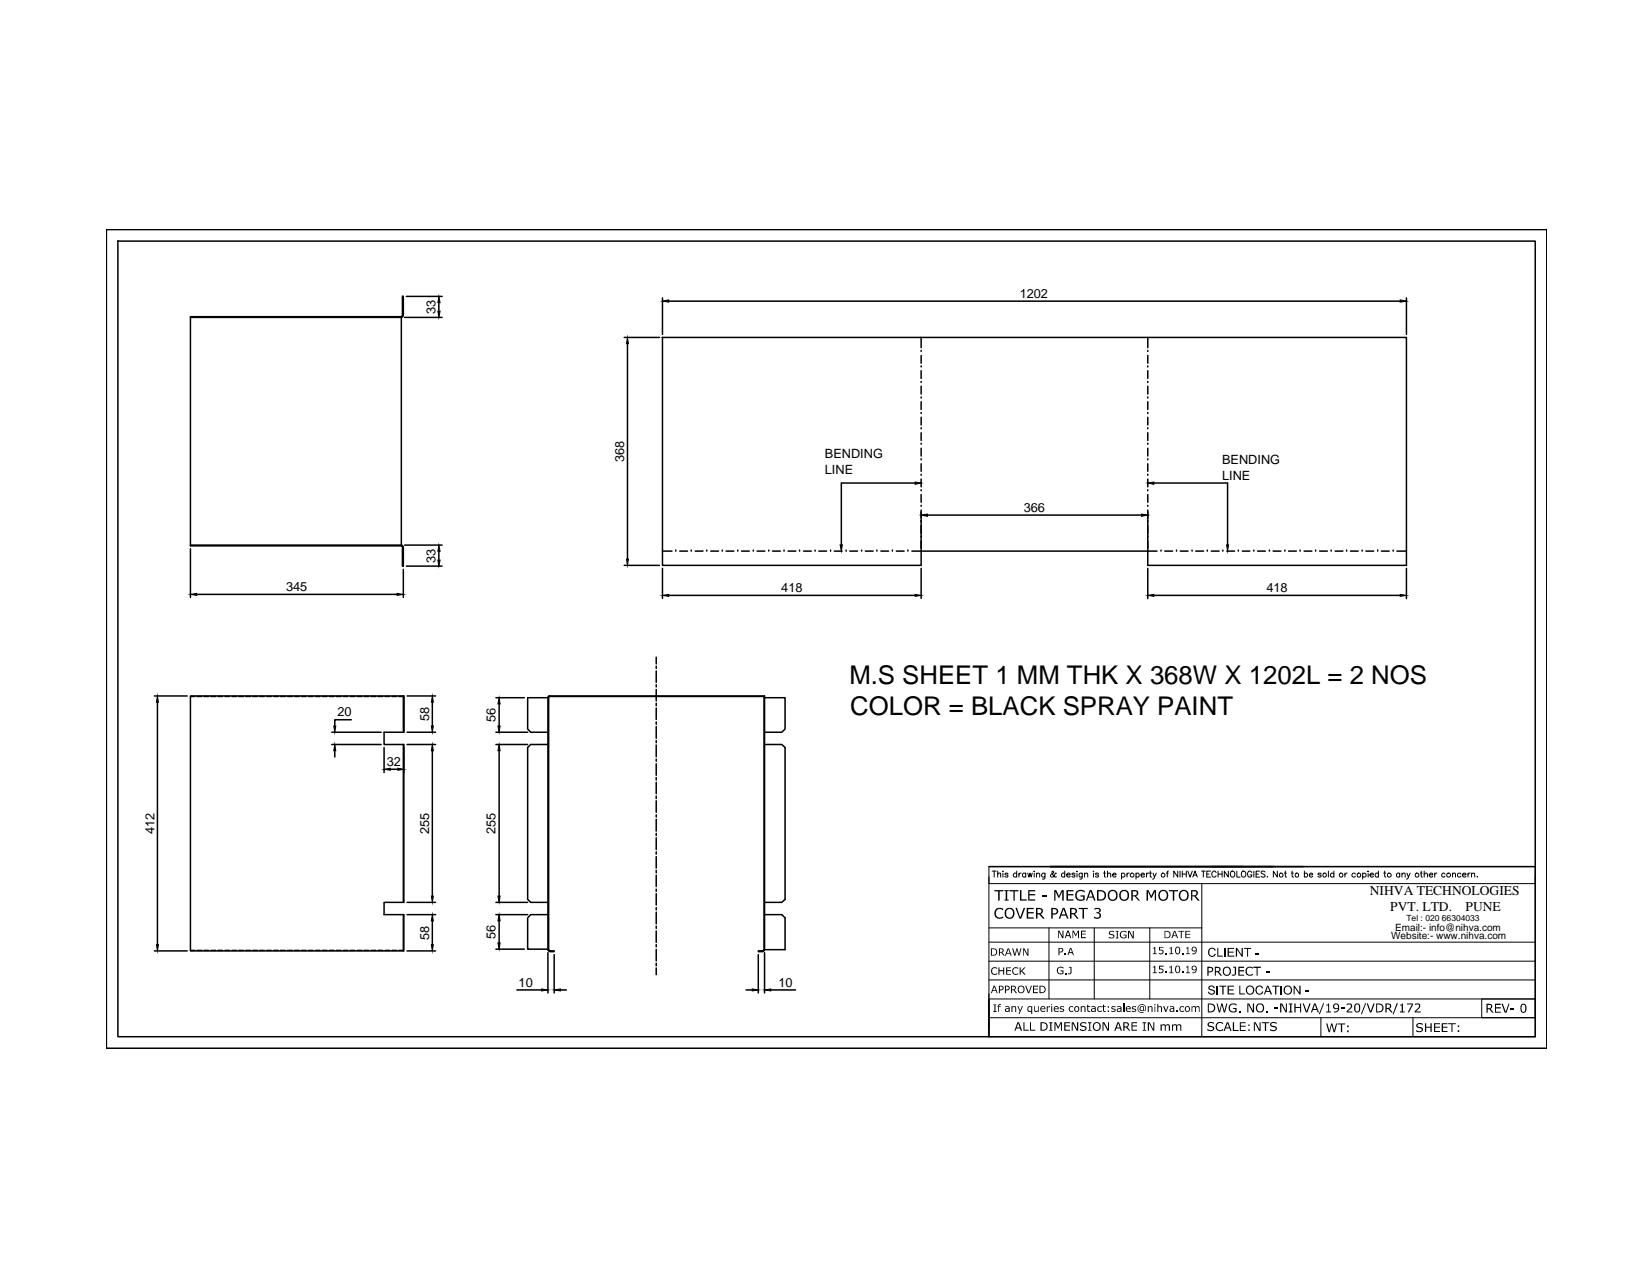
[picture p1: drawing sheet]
<svg xmlns="http://www.w3.org/2000/svg" width="279mm" height="216mm" viewBox="0 0 279 216" stroke-linecap="round" stroke-linejoin="round" font-family="sans-serif">
<defs><g id="words">
<g font-size="4.4">
<text x="143.7" y="115.8">M.S SHEET 1 MM THK X 368W X 1202L = 2 NOS</text>
<text x="143.9" y="121.1">COLOR = BLACK SPRAY PAINT</text>
</g>
<g font-size="2.3">
<text x="231.8" y="151.5">NIHVA TECHNOLOGIES</text>
<text x="235.3" y="154.1">PVT. LTD.</text>
<text x="248" y="154.1">PUNE</text>
</g>
<g font-size="2.2">
<text x="73.7" y="53.2" transform="rotate(-90 73.7 53.2)">33</text>
<text x="172.6" y="50.4">1202</text>
<text x="139.6" y="77.5">BENDING</text>
<text x="105.6" y="78.2" transform="rotate(-90 105.6 78.2)">368</text>
<text x="139.6" y="80.1">LINE</text>
<text x="206.8" y="78.5">BENDING</text>
<text x="206.8" y="81.1">LINE</text>
<text x="173.2" y="86.6">366</text>
<text x="73.7" y="95.2" transform="rotate(-90 73.7 95.2)">33</text>
<text x="48.4" y="100">345</text>
<text x="132.2" y="100.2">418</text>
<text x="214.3" y="100.2">418</text>
<text x="57.1" y="121.2">20</text>
<text x="72.6" y="122" transform="rotate(-90 72.6 122)">58</text>
<text x="83.9" y="122.2" transform="rotate(-90 83.9 122.2)">56</text>
<text x="65.5" y="129.6">32</text>
<text x="26.1" y="141.1" transform="rotate(-90 26.1 141.1)">412</text>
<text x="72.6" y="141.1" transform="rotate(-90 72.6 141.1)">255</text>
<text x="83.9" y="141.1" transform="rotate(-90 83.9 141.1)">255</text>
<text x="72.6" y="159" transform="rotate(-90 72.6 159)">58</text>
<text x="83.9" y="158.9" transform="rotate(-90 83.9 158.9)">56</text>
<text x="87.8" y="166.9">10</text>
<text x="131.8" y="166.9">10</text>
</g>
<g font-size="1.7">
<text x="235.4" y="158.9">Website:- www.nihva.com</text>
<text x="236.1" y="157.5">Email:- info@nihva.com</text>
</g>
<text font-size="1.4" x="238" y="155.9">Tel : 020 66304033</text>
</g></defs>
<!-- layer: 0 -->
<g fill="none" stroke="#000" stroke-width=".25">
<path d="M18 38.8h243.8v138.6h-243.8zM20 40.8h239.8v134.6h-239.8zM32.2 53.7h35.7M67.9 53.7v38.5M68.1 53.4l-.2 .2h-35.7v38.8h35.7l.2 .1M68.1 53.2v-3v3.2M68.1 50.2h.2v3.2M68.2 53.4l-.3 .3M68.5 53.7h6.3M68.8 50.2h6M74.3 51.2v1.4M105.6 57.1h6"/>
<path d="M106.2 58.2v36.4M112 57.1h126v38.6h-43.8v-9.4M112.1 57.1v38.6h43.8v-9.4M112.1 50.4v6.2M113.2 51h123.8M155.9 59.5h.1M155.9 57.1v1.7M194.2 59.5h.1M194.2 57.1v1.7M238 50.4v6.2M155.9 77.8h.1M155.9 75.2h.1"/>
<path d="M155.9 72.5h.1M155.9 70h.1M155.9 67.3h.1M155.9 64.7h.1M155.9 62.1h.1M155.9 60.1v1.4M155.9 62.7v1.3M155.9 65.3v1.4M155.9 68v1.3M155.9 70.6v1.3M155.9 73.2v1.3M155.9 75.8v1.4"/>
<path d="M155.9 78.5v1.2M194.2 77.8h.1M194.2 75.2h.1M194.2 72.5h.1M194.2 70h.1M194.2 67.3h.1M194.2 64.7h.1M194.2 62.1h.1M194.2 60.1v1.4M194.2 62.7v1.3M194.2 65.3v1.4M194.2 68v1.3"/>
<path d="M194.2 70.6v1.3M194.2 73.2v1.3M194.2 75.8v1.4M194.2 78.5v1.2M32.2 92.9v8.2M32.2 92.2h35.7M67.9 92.2l.3 .3M68.1 92.6v3.2v-3M68.3 92.6v3.2h-.2M68.3 96.3v4.8M68.5 92.2h6.3M68.8 95.8h6"/>
<path d="M74.3 93.3v1.5M105.6 95.7h6M112.1 93.2h1.6M112.1 96.2v5M114.4 93.2h.1M115 93.2h1.3M117 93.2h.1M117.7 93.2h1.3M119.6 93.2h.1M120.3 93.2h1.3M122.2 93.2h.1M122.9 93.2h1.3"/>
<path d="M124.9 93.2h.1M125.5 93.2h1.3M127.5 93.2h.1M128.1 93.2h1.3M130.1 93.2h.1M130.7 93.2h1.4M132.7 93.2h.1M133.4 93.2h1.3M135.3 93.2h.1M136 93.2h1.3M137.9 93.2h.1M138.6 93.2h1.3"/>
<path d="M140.6 93.2h.1M141.2 93.2h1.3M143.2 93.2h.1M143.8 93.2h1.3M145.8 93.2h.1M146.4 93.2h1.4M148.4 93.2h.1M149.1 93.2h1.3M151 93.2h.1M151.7 93.2h1.3M153.6 93.2h.1M154.3 93.2h41.5"/>
<path d="M154.9 81.7h-12.5v10.5M155.9 90.9h.1M155.9 88.3h.1M155.9 85.7h.1M155.9 83h.1M155.9 80.4h.1M155.9 81.1v1.3M155.9 83.7v1.3M155.9 96.2v5M156.9 87.2h36.3M194.2 90.9h.1M194.2 88.3h.1"/>
<path d="M194.2 85.7h.1M194.2 83h.1M194.2 80.4h.1M194.2 81.1v1.3M194.2 83.7v1.3M194.2 96.2v5.1M195.3 81.7h12.4v10.5M196.5 93.2h.1M197.1 93.2h1.3M199.1 93.2h.1M199.7 93.2h1.4M201.7 93.2h.1"/>
<path d="M202.4 93.2h1.3M204.3 93.2h.1M205 93.2h1.3M206.9 93.2h.1M207.6 93.2h1.3M209.6 93.2h.1M210.2 93.2h1.3M212.2 93.2h.1M212.8 93.2h1.3M214.8 93.2h.1M215.4 93.2h1.4M217.4 93.2h.1"/>
<path d="M218.1 93.2h1.3M220 93.2h.1M220.7 93.2h1.3M222.6 93.2h.1M223.3 93.2h1.3M225.3 93.2h.1M225.9 93.2h1.4M227.9 93.2h.1M228.5 93.2h1.3M230.5 93.2h.1M231.2 93.2h1.3M233.1 93.2h.1"/>
<path d="M233.8 93.2h1.3M235.8 93.2h.1M236.4 93.2h1.6M238 96.2v5.1M26.1 117.8h5.6M26.6 118.8v41M32.2 117.8h.7M33.3 100.6h33.9M33.3 117.8h.8M34.5 117.8h.8M35.7 117.8h.8M36.9 117.8h.7"/>
<path d="M38.1 117.8h.7M39.3 117.8h.7M40.4 117.8h.8M41.6 117.8h.8M42.8 117.8h.8M44 117.8h.7M45.1 117.8h.8M46.3 117.8h.8M47.5 117.8h.8M48.7 117.8h.8M49.8 117.8h.8M51 117.8h.8"/>
<path d="M52.2 117.8h.8M53.4 117.8h.8M54.5 117.8h.8M55.7 117.8h.8M56.9 117.8h.8M58.1 117.8h.8M59.3 117.8h.7M60.4 117.8h.8M61.6 117.8h.8M62.8 117.8h.8M64 117.8h.8M65.2 117.8h.7"/>
<path d="M66.4 117.8h.7M67.5 117.8h.8M68.3 117.8v6.1M68.3 117.8v6.1h-3.3v2.1h3.3v26.7h-3.3v2.1h3.3v6.1h-36.1v-43.1h36.1v6.1M68.9 117.8h4.8M73.2 118.8v4M83.9 118.1h4.8M84.5 119.1v3.7M92.7 118.1h-3.4v5.2l.5 .6h2.9M92.7 118.1v42.6M93 117.8l-.1 .2v42.7M93 117.7l-.3 .3"/>
<path d="M93.1 117.8h36.2v42.9M93.1 117.8h36.3v42.9h3.5v-5.4l-.6-.5h-2.9M111.1 111.2v1.1M111.1 112.7v.4M111.1 113.5v2M111.1 115.9v.3M111.1 116.7v1.9M111.1 119v.4M111.1 119.8v1.9M113.2 100.7h41.7M129.4 118.1h3.5v5.2l-.6 .6h-2.9M195.3 100.7h41.7"/>
<path d="M56.1 123.9h8.4M56.1 126h8.4M56.7 127v1.1M59.5 121.8h-2.8v1M65 126.5v4.2M66.1 130.2h1.2M68.3 126v26.7M68.9 123.9h4.8M68.9 126h4.8M73.2 127v24.6M83.9 123.9h5.4M83.9 126h5.4"/>
<path d="M84.5 127v24.6M92.7 126h-2.9l-.5 .5v25.7l.5 .5h2.9M111.1 122.2v.3M111.1 122.9v2M111.1 125.3v.4M111.1 126.1v1.9M111.1 128.4v.4M111.1 129.2v2M111.1 131.6v.4M111.1 132.4v1.9M111.1 134.7v.4M111.1 135.5v1.9"/>
<path d="M111.1 137.9v.3M111.1 138.6v2M129.4 126h2.9l.6 .5v25.7l-.6 .5h-2.9M68.3 154.8v6.1M68.9 154.8h4.8M68.9 152.7h4.8M73.2 155.8v4M83.9 154.8h5.4M83.9 152.7h5.4M84.5 155.8v3.7M92.7 154.8h-2.9l-.5 .5v5.3h3.4M111.1 141v.4"/>
<path d="M111.1 141.8v1.9M111.1 144.1v.4M111.1 144.9v2M111.1 147.3v.4M111.1 148.1v1.9M111.1 150.4v.4M111.1 151.2v1.9M111.1 153.6v.4M111.1 154.3v2M111.1 156.7v.4M111.1 157.5v2M111.1 159.8v.4"/>
<path d="M177.7 146.6h82.1M18 177.4h.1M26.1 160.9h5.6M32.2 160.8h.7M33.3 160.8h.8M34.5 160.8h.8M35.7 160.8h.8M36.9 160.8h.7M38.1 160.8h.7M39.3 160.8h.7M40.4 160.8h.8M41.6 160.8h.8"/>
<path d="M42.8 160.8h.8M44 160.8h.7M45.1 160.8h.8M46.3 160.8h.8M47.5 160.8h.8M48.7 160.8h.8M49.8 160.8h.8M51 160.8h.8M52.2 160.8h.8M53.4 160.8h.8M54.5 160.8h.8M55.7 160.8h.8"/>
<path d="M56.9 160.8h.8M58.1 160.8h.8M59.3 160.8h.7M60.4 160.8h.8M61.6 160.8h.8M62.8 160.8h.8M64 160.8h.8M65.2 160.8h.7M66.4 160.8h.7M67.5 160.8h.8M68.9 160.9h4.8M83.9 160.6h4.8"/>
<path d="M87.5 167.5h4.2M92.7 160.7l.3 .3M92.7 161.2v6.8M92.9 160.7l.1 .2M93.1 160.9h.7v.1h-.7M93.8 161.5v6.5M94.8 167.5h1.1M111.1 160.6v2M111.1 163v.4M111.1 163.8v1.1M126.3 167.5h1M128.3 161.5v6.5"/>
<path d="M129.1 160.9h-.8v.1h.8M129.3 160.7l-.2 .2M129.4 160.7l-.3 .3M129.4 161.2v6.8M130.4 167.5h4.2M167.4 169.2v6.2"/>
</g>
<g fill="#000" stroke="#000" stroke-width=".17">
<path d="M74.1 52.6h.4l-.2 1.1zM74.3 50.2l.2 1h-.4zM106.2 57.1l.2 1.1h-.4zM112.1 51l1.1-.3v.4zM237 50.7l1 .3-1 .1zM74.3 92.2l.2 1.1h-.4zM74.1 94.8h.4l-.2 1zM106 94.6h.4l-.2 1.1zM142.2 92.2h.4l-.2 1zM154.9 81.6l1 .1-1 .2zM155.9 87.2l1-.2v.4zM193.2 87l1 .2-1 .2z"/>
<path d="M194.2 81.7l1.1-.1v.3zM207.6 92.2h.3l-.2 1zM26.6 117.8l.2 1h-.3zM32.2 100.6l1.1-.2v.3zM67.2 100.4l1.1 .2-1.1 .1zM73.2 117.8l.1 1h-.3zM84.5 118.1l.1 1h-.3zM112.1 100.7l1.1-.1v.3zM154.9 100.6l1 .1-1 .2zM194.2 100.7l1.1-.1v.3zM237 100.6l1 .1-1 .2zM56.7 126l.1 1h-.3z"/>
<path d="M56.5 122.8h.3l-.1 1.1zM65 130.2l1.1-.2v.3zM67.3 130l1 .2-1 .1zM73 122.8h.3l-.1 1.1zM73.2 126l.1 1h-.3zM84.5 126l.1 1h-.3zM84.3 122.8h.3l-.1 1.1zM26.5 159.8h.3l-.2 1.1zM73 151.6h.3l-.1 1.1zM73.2 154.8l.1 1h-.3zM73 159.8h.3l-.1 1.1zM84.3 151.6h.3l-.1 1.1z"/>
<path d="M84.5 154.8l.1 1h-.3zM84.3 159.5h.3l-.1 1.1zM91.7 167.3l1 .2-1 .2zM93.8 167.5l1-.2v.4zM127.3 167.3l1 .2-1 .2zM129.4 167.5l1-.2v.4z"/>
</g>
<!-- layer: 1 -->
<path d="M167.4 146.6h53.1" fill="none" stroke="#000" stroke-width=".25"/>
<!-- layer: 0 -->
<g fill="none" stroke="#000" stroke-width=".17">
<path d="M167.4 146.6h92.4v2.9h-92.4zM167.4 148.4v27h92.4v-27M167.4 159.4h92.4M167.4 157h36M167.9 147.4h.7M168.2 147.4v1M168.8 147.9l.3-.2 .2 .1v.6M168.8 147.4v1M169.7 147.4v.1zM169.7 147.8v.6M170.6 147.9l-.2-.2-.3 .1v.2l.4 .1 .1 .2-.2 .1-.3-.1M172.1 147.9l-.1-.1a.34 .34 0 0 0-.5 .1 .34 .34 0 0 0 .1 .4 .34 .34 0 0 0 .5 0"/>
<path d="M172.1 147.4v1M172.4 147.7v.7M172.8 147.7l-.2 .1-.2 .2M173.6 147.9a.31 .31 0 0 0-.5 0 .31 .31 0 0 0 0 .4 .31 .31 0 0 0 .5 0M173.6 147.7v.7M173.9 147.7l.2 .7 .2-.7 .2 .7 .2-.7M175 147.4v.1zM175 147.8v.6M175.4 147.9l.3-.2 .2 .1 .1 .6M175.4 147.7v.7M176.8 147.7v1h-.4M176.8 147.9v-.1a.34 .34 0 0 0-.5 .1 .34 .34 0 0 0 .1 .4 .34 .34 0 0 0 .4 0"/>
<path d="M177.5 157v12M178.7 147.8l-.1-.1a.57 .57 0 0 1-.8 .6v-.3l.5-.4-.1-.2-.2 .2 .2 .3 .3 .5 .2-.1M180.2 147.9a.31 .31 0 0 0-.5 0 .31 .31 0 0 0 0 .4 .31 .31 0 0 0 .5 0M180.2 147.4v1M180.5 148h.6v-.2a.34 .34 0 0 0-.5 .1 .34 .34 0 0 0 0 .4 .34 .34 0 0 0 .5 0M181.9 147.9v-.1h-.4v.2l.4 .1v.2l-.2 .1-.3-.1M182.2 147.4l.1 .1zM182.3 147.8v.6M183.1 147.7v1h-.4M183.1 147.9a.31 .31 0 0 0-.4 0 .31 .31 0 0 0 0 .4 .31 .31 0 0 0 .4 0M183.5 147.9l.3-.2 .2 .1 .1 .6M183.5 147.7v.7"/>
<path d="M185 147.4l.1 .1zM185.1 147.8v.6M185.2 157v12M185.9 147.9l-.2-.2-.3 .1v.2l.5 .1v.2l-.2 .1-.3-.1M186.7 147.7h.4M186.9 147.4v.8l.2 .2M187.4 147.9l.2-.1h.3l.1 .6M187.4 147.4v1M188.3 148h.6a.3 .3 0 0 0-.4-.3 .3 .3 0 0 0-.2 .4l.2 .3 .4-.1M189.8 147.9a.33 .33 0 0 1 .5-.1 .33 .33 0 0 1 0 .5 .33 .33 0 0 1-.5 0M189.8 147.7v1M190.7 147.7v.7"/>
<path d="M191.1 147.7l-.2 .1-.2 .2M192.2 147.9a.31 .31 0 0 1 .5 0 .31 .31 0 0 1 0 .4 .31 .31 0 0 1-.5 0M192.2 147.7v1M193.1 148h.6a.33 .33 0 0 0-.5-.2 .33 .33 0 0 0 0 .6h.3l.2-.1M194 147.7v.7M194.4 147.7l-.2 .1-.2 .2M194.5 147.7h.4M194.6 157v12M194.7 147.4v.8l.2 .2M195.1 147.7l.3 .7 .3-.7M195.4 148.4l-.1 .2-.3 .1M197.4 147.7h.3"/>
<path d="M197.8 147.4h-.2l-.1 .2v.8M199.3 147.4v1l-.7-1v1M199.7 147.4v1M200.1 147.4v1M200.1 147.9h.7M200.8 147.4v1M201 147.4l.4 1 .4-1M201.9 148.4l.3-1 .4 1M202 148.1h.5M203.3 147.4h.7M203.4 149.5v25.9M203.6 147.4v1"/>
<path d="M204.2 147.9h.4M204.9 147.4h-.7v1h.7M205.8 147.6a.37 .37 0 0 0-.4-.2 .37 .37 0 0 0-.3 .4v.2a.37 .37 0 0 0 .3 .4 .37 .37 0 0 0 .4-.2M206.1 147.9h.7M206.1 147.4v1M206.8 147.4v1M207.9 147.4v1l-.7-1v1M208.4 147.4a.47 .47 0 0 1 .6 .5 .47 .47 0 0 1-.7 .4l-.1-.5zM209.3 147.4v1h.6M210.2 147.4a.47 .47 0 0 1 .7 .5 .47 .47 0 0 1-.7 .4l-.1-.5zM211.9 147.6a.37 .37 0 0 0-.5-.2 .37 .37 0 0 0-.3 .4v.2a.36 .36 0 0 0 .4 .4 .36 .36 0 0 0 .4-.4h-.3M212.2 147.4v1"/>
<path d="M212.6 147.9h.4M213.2 147.4h-.6v1h.6M214.1 147.6l-.3-.2h-.3l-.1 .2 .1 .2 .6 .3a.38 .38 0 0 1-.3 .3 .38 .38 0 0 1-.4-.1M214.4 148.4h.1zM216.2 147.4v1l-.7-1v1M217.4 147.7h.3M217.5 147.4v.8l.2 .2M218.5 147.7h.4M218.7 147.4v.8l.2 .2M220.7 147.9a.31 .31 0 0 1 .5 0 .31 .31 0 0 1 0 .4 .31 .31 0 0 1-.5 0M220.7 147.4v1M221.6 148l.5-.1a.32 .32 0 0 0-.4-.1 .32 .32 0 0 0-.1 .5l.2 .1 .3-.1"/>
<path d="M223.6 147.9l-.1-.1h-.4l-.1 .1 .5 .2 .1 .2-.2 .1-.4-.1M224.8 147.4v1M225.7 147.9a.33 .33 0 0 0-.5-.1 .33 .33 0 0 0 0 .5 .33 .33 0 0 0 .5 0M225.7 147.4v1M227.6 147.7v.7M228 147.7l-.2 .1-.2 .2M229.4 147.9a.33 .33 0 0 0-.5-.1 .33 .33 0 0 0 0 .5 .33 .33 0 0 0 .5 0M230.6 147.9a.33 .33 0 0 1 .5-.1 .33 .33 0 0 1 0 .5 .33 .33 0 0 1-.5 0M230.6 147.7v1M231.5 147.4h.1l-.1 .1zM231.5 147.8v.6M231.8 148l.6-.1a.31 .31 0 0 0-.4-.2 .31 .31 0 0 0-.2 .4l.3 .3 .3-.1"/>
<path d="M233.3 147.9a.31 .31 0 0 0-.5 0 .31 .31 0 0 0 0 .4 .31 .31 0 0 0 .5 0M233.3 147.4v1M234.2 147.7h.3M234.3 147.4v.8l.2 .2M236.9 147.9a.31 .31 0 0 0-.5 0 .31 .31 0 0 0 0 .4 .31 .31 0 0 0 .5 0M236.9 147.7v.7M237.3 147.9l.2-.2 .3 .1v.6M237.3 147.7v.7M238.1 147.7l.3 .7 .2-.7M238.4 148.4l-.1 .2-.3 .1M240.3 147.7h.4M240.5 147.4v.8l.2 .2"/>
<path d="M241 147.9l.3-.2 .2 .1 .1 .6M241 147.4v1M241.9 148l.6-.1a.31 .31 0 0 0-.4-.2 .31 .31 0 0 0-.2 .4l.2 .3 .4-.1M242.8 147.7v.7M243.2 147.7l-.3 .1-.1 .2M244.5 147.9a.31 .31 0 0 0-.4 0 .31 .31 0 0 0 0 .4 .31 .31 0 0 0 .4 0M245.8 147.9l.2-.2 .3 .1v.6M245.8 147.7v.7M247.2 147.9a.33 .33 0 0 0-.4-.1 .33 .33 0 0 0 0 .5 .33 .33 0 0 0 .4 0M247.5 148h.6l-.1-.2a.34 .34 0 0 0-.4 .1 .34 .34 0 0 0 0 .4 .34 .34 0 0 0 .5 0M248.4 147.7v.7M248.8 147.7l-.2 .1-.2 .2"/>
<path d="M249 147.9l.3-.2 .2 .1 .1 .6M249 147.7v.7M250 148.3h.1M167.4 169h92.4M167.4 165.8h92.4M167.4 162.6h92.4M167.4 172.2h92.4M223.5 172.2v3.2M239.1 172.2v3.2M250.8 169h9v3.2h-9z"/>
<circle cx="191.6" cy="148.1" r=".35"/>
<circle cx="196.8" cy="148.1" r=".33"/>
<circle cx="216.8" cy="148.1" r=".33"/>
<circle cx="219.5" cy="148.1" r=".34"/>
<circle cx="224.2" cy="148.1" r=".34"/>
<circle cx="227" cy="148.1" r=".34"/>
<circle cx="230" cy="148.1" r=".34"/>
<circle cx="235.1" cy="148.1" r=".35"/>
<circle cx="239.8" cy="148.1" r=".35"/>
<circle cx="245.1" cy="148.1" r=".35"/>
</g>
<g fill="#000">
<path d="M168.4 154l.5-.4 .9 .1v.3l-.7-.2-.4 .2-.2 .3v.5l.3 .3 .5 .2 .5-.3v.3l-.7 .2-.6-.2-.2-.5zM168.3 150.6h1.5v.2h-.6v1.6h-.3v-1.6h-.6zM170 150.6h.7v.2h-.3v1.4h.3v.2h-.7v-.2h.2v-1.4h-.2zM170.8 150.6h1.6v.2h-.7v1.6h-.2v-1.6h-.7zM171.8 153.6h.3l.5 1.6 .6-1.6h.3l-.7 1.8h-.3zM172.6 150.6h.3v1.6h.9v.2h-1.2zM173.8 153.6h1.1v.2h-.9v.5h.9v.2h-.9v.7h.9v.2h-1.1zM174 150.6h1.2v.2h-1v.5h1v.2h-1v.7h1v.2h-1.2zM176.4 151.5h.7v.2h-.7zM179 157.5h.3l.5 1v-1h.2v1.2h-.2l-.6-1.1v1.1h-.2zM178.4 150.6h.3l.5 1 .5-1h.3v1.8h-.2v-1.5l-.5 1h-.2l-.5-1v1.5h-.2zM180.5 150.6h1.2v.2h-1v.5h1v.2h-1v.7h1v.2h-1.2z"/>
<path d="M181.5 157.5h.2l.3 .7 .4-.7h.2v1.2h-.2v-1.1l-.3 .8-.5-.8v1.1h-.1zM182.1 150.9l.5-.3 .9 .1 .1 .3-.5-.2-.6 .1-.3 .3v.6l.4 .4h.5l.2-.1v-.4h-.4v-.2h.7v.8l-.5 .1-.8-.1-.3-.5v-.6zM182.9 157.5h.8v.1h-.6v.4h.6v.1h-.6v.5h.6v.1h-.8zM182.6 153.6h1.5v.2h-.7v1.6h-.2v-1.6h-.6zM185.3 153.7l.5-.1a.43 .43 0 0 1 .5 .4 .43 .43 0 0 1-.4 .5l.4 .2v.5l-.3 .2-.5 .1-.4-.2v-.2l.5 .2a.37 .37 0 0 0 .5-.3 .37 .37 0 0 0-.4-.5h-.1v-.2a.31 .31 0 0 0 .4-.3 .31 .31 0 0 0-.5-.2l-.3 .2zM187.7 157.7l.2-.2 .6 .1v.2l-.2-.1a.24 .24 0 0 0-.4-.1 .24 .24 0 0 0 .1 .4l.3 .1a.38 .38 0 0 1 .2 .5 .38 .38 0 0 1-.5 .2l-.4-.1v-.2l.4 .2a.24 .24 0 0 0 .4-.2 .24 .24 0 0 0-.3-.3 .34 .34 0 0 1-.4-.1 .34 .34 0 0 1 0-.4zM188.8 157.5h.5v.1h-.1v1.1h.1v.1h-.5v-.1h.2v-1.1h-.2zM189.6 157.8l.3-.3 .7 .1v.2l-.3-.2-.4 .1-.2 .5a.52 .52 0 0 0 .8 .4v-.3h-.4v-.2h.5v.6l-.2 .1-.6-.1-.3-.5zM190.9 157.5h.3l.5 1v-1h.2v1.3h-.2l-.6-1.2v1.2h-.2zM194 150.6h.4l.4 1 .5-1h.3v1.8h-.2v-1.5l-.5 1h-.2l-.4-1v1.5h-.3zM197.8 150.6h1.6v.2h-.7v1.6h-.2v-1.6h-.7zM199.4 157.5h1v.1h-.4v1.1h-.2v-1.1h-.4z"/>
<path d="M200.6 157.5h.8v.1h-.6v.4h.6v.1h-.6v.5h.6v.1h-.8zM168.1 170h.5v.1h-.1v1h.1v.1h-.5v-.1h.2v-1h-.2zM167.8 163.9l.2-.2 .5-.1 .2 .1 .1 .2-.3-.1a.5 .5 0 0 0-.6 .7 .5 .5 0 0 0 .9 .1l-.2 .3h-.6l-.3-.5zM169 170l.4-.1v.1h-.2l-.1 .1v.2h.2v.1h-.2v.8h-.2v-.8h-.1zM169 163.7h.1v.5h.7v-.5h.1v1.2h-.1v-.6h-.7v.6h-.1zM170.3 163.7h.8v.1h-.7v.4h.7v.1h-.7v.5h.7v.1h-.8zM171.2 170.3h.1a.37 .37 0 0 1 .4-.1 .37 .37 0 0 1 .3 .4v.6h-.2v-.5a.25 .25 0 0 0-.2-.3 .25 .25 0 0 0-.3 .1v.7h-.1zM171.4 163.9l.2-.2 .5-.1 .2 .1v.2l-.3-.1a.48 .48 0 0 0-.5 .7 .48 .48 0 0 0 .8 .1l-.1 .3h-.7l-.2-.4zM171.3 160.5h.2l.3 1 .2-1h.2l.2 1 .3-1h.2l-.4 1.2h-.1l-.3-1-.3 1h-.2zM172.2 170.3h.2l.2 .7 .3-.7h.2l-.6 1.3h-.1l.2-.5zM172.6 163.7h.1v.6l.6-.6h.2l-.5 .6 .6 .6h-.3l-.4-.5-.2 .1v.4h-.1zM173.1 160.5h.3l.5 1v-1h.1v1.2h-.2l-.6-1.1v1.1h-.1z"/>
<path d="M173.2 173h.2v1.2h.7v.2h-.9zM173.5 166.8h.2l.4 1.1 .4-1.1h.1l-.4 1.2h-.2zM174.3 173h.2v1.2h.7v.2h-.9zM174.8 166.8h.9v.1h-.7v.4h.7v.1h-.7v.5h.7v.1h-.9zM175 170.3h.1v.5a.23 .23 0 0 0 .2 .2 .23 .23 0 0 0 .2 0h.2v-.7h.1v.9l-.2-.1a.31 .31 0 0 1-.4 .1 .31 .31 0 0 1-.2-.3zM177.1 170.3h.2v.1l.4-.1v.1l-.4 .1v.7h-.2zM177.6 173h.5v.1h-.2v1.2h.2v.1h-.5v-.1h.1v-1.2h-.1zM178.4 173h.3l.4 .8 .4-.8h.2v1.4h-.2v-1.2l-.4 .8h-.1l-.4-.8v1.2h-.2zM179 163.7l.3-.1 .7 .1v.2l-.5-.2h-.2l-.3 .3v.5l.3 .2h.5v-.3h-.3v-.2h.5v.5l-.6 .2-.4-.2-.2-.5zM179.4 170.4l.1-.1h.6v.2l-.2-.1a.19 .19 0 0 0-.2-.1 .19 .19 0 0 0-.1 .3l.2 .1a.31 .31 0 0 1 .2 .4 .31 .31 0 0 1-.5 .1l-.2-.1v-.1h.2a.21 .21 0 0 0 .3 .1 .21 .21 0 0 0 0-.3h-.1a.32 .32 0 0 1-.3-.4zM180.2 161.4h.2v.2h-.2zM180.3 164.6h.2v.2h-.2z"/>
<path d="M180.1 173h1v.1h-.8v.4h.8v.2h-.8v.5h.8v.2h-1zM180.9 163.6h.4v.9a.4 .4 0 0 1-.6 .3v-.1l.5-.1v-.9h-.3zM181 170.3h.5l.1 .2a.34 .34 0 0 0-.5 0 .34 .34 0 0 0 0 .5 .34 .34 0 0 0 .5 0v.2h-.1l-.5-.1-.1-.2zM181.4 173h.3l.6 1.1v-1.1h.2v1.4h-.3l-.7-1.3v1.3h-.1zM182.9 170.3h.2a.37 .37 0 0 1 .4-.1 .37 .37 0 0 1 .2 .4v.6h-.2v-.5a.25 .25 0 0 0-.1-.3 .25 .25 0 0 0-.3 .1v.7h-.2zM182.8 173.2l.3-.2 .3-.1 .4 .1v.3l-.4-.2a.25 .25 0 0 0-.4 .2 .25 .25 0 0 0 .3 .3h.3a.39 .39 0 0 1 .3 .5 .39 .39 0 0 1-.5 .3h-.5l-.1-.1v-.2l.6 .2a.24 .24 0 0 0 .3-.2 .24 .24 0 0 0-.3-.3l-.5-.2zM184 170h.2v.3h.3v.1h-.3v.4a.22 .22 0 0 0 0 .2 .22 .22 0 0 0 .3 .1 .24 .24 0 0 1-.3 .1 .24 .24 0 0 1-.2-.2l-.1-.6zM184.1 173h.6v.1h-.2v1.2h.2v.1h-.6v-.1h.2v-1.2h-.2zM185.7 170.4l.2-.1h.5l.1 .2-.1-.1a.35 .35 0 0 0-.5 .1 .35 .35 0 0 0 .1 .5 .35 .35 0 0 0 .5 0v.1l-.2 .1-.5-.1-.1-.1zM186.7 170h.1v.3h.3v.1h-.3v.6l.3 .1-.1 .1a.28 .28 0 0 1-.3 0 .28 .28 0 0 1 0-.3v-.5h-.2zM186.6 173h.3l.6 1.1v-1.1h.2v1.4h-.3l-.7-1.3v1.3h-.1zM188.1 170.4l.2-.1h.4v.2a.23 .23 0 0 0-.3-.2 .23 .23 0 0 0-.1 .3l.2 .1a.31 .31 0 0 1 .3 .4 .31 .31 0 0 1-.6 .1l-.1-.1v-.1h.1a.21 .21 0 0 0 .3 .1 .21 .21 0 0 0 0-.3h-.1a.32 .32 0 0 1-.3-.4z"/>
<path d="M190.1 169.9h.2v1.3h-.2zM191.6 170.4l.1-.1h.5v.2a.3 .3 0 0 0-.5 0l.3 .2a.31 .31 0 0 1 .2 .4 .31 .31 0 0 1-.5 .1l-.2-.1v-.1h.2a.21 .21 0 0 0 .3 .1 .21 .21 0 0 0 0-.3h-.1a.32 .32 0 0 1-.3-.4zM191.5 173h.9v.1h-.7v.4h.7v.2h-.7v.5h.7v.2h-.9zM193.4 173h.5v.1h-.2v1.2h.2v.1h-.5v-.1h.2v-1.2h-.2zM194.2 170.3h.3a.32 .32 0 0 1 .4 0 .32 .32 0 0 1 .1 .3v.6h-.1v-.5a.25 .25 0 0 0-.2-.3 .25 .25 0 0 0-.3 .1v.7h-.2zM194.2 173h.3l.7 1.1v-1.1h.1v1.4h-.2l-.6-1.3v1.3h-.3zM195.1 160.4l.4-.2v1.1h.3v.1h-.7v-.1h.2v-.8zM195.1 163.6l.4-.2v1.1h.3v.2h-.7v-.2h.2v-.8h-.2zM195.8 169.9h.2l.1 .4a.33 .33 0 0 1 .4-.1 .33 .33 0 0 1 .2 .4v.6h-.2v-.5a.25 .25 0 0 0-.2-.4 .25 .25 0 0 0-.3 .2v.7h-.2zM196.1 160.2h.8v.1h-.6v.4h.2a.43 .43 0 0 1 .4 .5 .43 .43 0 0 1-.7 .2h-.1v-.2l.1 .1a.31 .31 0 0 0 .5-.1 .31 .31 0 0 0-.1-.4 .31 .31 0 0 0-.4 .1zM196.1 163.4h.8v.2h-.6v.3h.3a.43 .43 0 0 1 .2 .6 .43 .43 0 0 1-.6 .1l-.1-.2 .1 .1a.31 .31 0 0 0 .4 0 .31 .31 0 0 0 .1-.4 .31 .31 0 0 0-.5-.1zM197.2 161.2h.3v.2h-.3z"/>
<path d="M197.2 164.4h.3v.3h-.3zM196.8 170.3h.2l.3 .7 .3-.7h.2l-.4 .9h-.2zM196.4 173.3l.2 .1 .5-.1 .1 .2 .2-.2a.39 .39 0 0 1 .4 0 .39 .39 0 0 1 .2 .4v.7h-.2v-.6a.26 .26 0 0 0-.2-.3 .26 .26 0 0 0-.3 .2v.7h-.2v-.6a.28 .28 0 0 0-.1-.3 .28 .28 0 0 0-.4 .1v.8h-.2zM197.9 160.4l.4-.2v1.1h.3v.1h-.7v-.1h.2v-.8zM197.9 163.6l.4-.2v1.1h.3v.2h-.7v-.2h.2v-.8h-.2zM199.1 171h.2v.2h-.2zM198.3 173.3l.3 .1 .4-.1 .2 .2 .2-.2a.36 .36 0 0 1 .4 .1 .36 .36 0 0 1 .1 .3v.7h-.2v-.6a.29 .29 0 0 0-.2-.3 .29 .29 0 0 0-.3 .1v.8h-.2v-.6a.28 .28 0 0 0-.1-.3 .28 .28 0 0 0-.4 .1v.8h-.2zM200 161.2h.3v.2h-.3zM200 164.4h.3v.3h-.3zM199.7 170.4l.2-.1h.5v.2l-.2-.1a.34 .34 0 0 0-.5 .4 .34 .34 0 0 0 .6 .2l.1 .1-.2 .1-.5-.1-.1-.3zM200.7 160.4l.4-.2v1.1h.3v.1h-.7v-.1h.3v-.8zM200.7 163.6l.4-.2v1.1h.3v.2h-.7v-.2h.3v-.8h-.3z"/>
<path d="M201.6 170.3h.3a.29 .29 0 0 1 .5 .1v-.1a.33 .33 0 0 1 .4-.1 .33 .33 0 0 1 .2 .3v.7h-.1v-.5a.24 .24 0 0 0-.2-.3 .24 .24 0 0 0-.3 .2v.6h-.2v-.5a.25 .25 0 0 0-.1-.3 .25 .25 0 0 0-.3 .1v.7h-.2zM204.6 166.9l.3-.2 .4 .1 .3 .3-.2 .1a.32 .32 0 0 0-.4-.3 .32 .32 0 0 0-.3 .4l.4 .1a.47 .47 0 0 1 .5 .5 .47 .47 0 0 1-.7 .4l-.2-.1-.3-.4h.2l.1 .2 .3 .1a.3 .3 0 0 0 .4-.2 .3 .3 0 0 0-.4-.3l-.5-.2zM204.4 173.1l.3-.2h.4l.3 .1v.3l-.4-.2a.27 .27 0 0 0-.4 .1 .27 .27 0 0 0 .2 .4l.5 .1 .2 .2-.1 .4-.4 .2-.7-.1v-.3l.5 .2a.29 .29 0 0 0 .4-.1 .29 .29 0 0 0 0-.4h-.4a.44 .44 0 0 1-.4-.7zM204.6 160.6l.4-.3 .4 .1 .3 .2 .1 .2-.3 .1-.1-.3-.4-.1-.2 .1-.1 .3v.5l.2 .3h.3l.3-.1v-.2h.3l-.3 .4-.5 .1-.4-.2-.2-.3zM205.9 166.8h.2v1.5h-.2zM206 160.4h.2v1.3h.7v.2h-.9zM206.3 166.8h1.2v.1h-.4v1.4h-.2v-1.4h-.6zM205.9 173.1l.4-.2 .7 .1v.3l-.4-.2h-.3l-.4 .4 .2 .7 .4 .1 .5-.2-.1 .3-.6 .1-.4-.2-.2-.7zM207.2 160.4h.2v1.5h-.2zM205.9 169.8h.2l.3 1.3 .3-1.3h.2l.3 1.3 .3-1.3h.2l-.4 1.5h-.2l-.3-1.3-.3 1.3h-.2zM207.7 160.4h1.1v.2h-.8v.4h.8v.2h-.8v.5h.9v.2h-1.2zM207.7 166.8h1.1v.1h-.8v.5h.8v.2h-.8v.5h.9v.2h-1.2z"/>
<path d="M209.1 160.4h.3l.7 1.2v-1.2h.2v1.5h-.2l-.7-1.2v1.2h-.3zM208.7 163.6h.5v1.2l-.3 .3h-.4v-.2a.29 .29 0 0 0 .4 0 .29 .29 0 0 0 .1-.3v-.9h-.3zM208 170.1l.5-.3 .7 .1 .1 .2-.4-.1h-.5l-.2 .3-.1 .4 .2 .4h.6h.2v-.4h-.4v-.2h.6v.7l-.8 .1-.4-.2-.2-.4zM208.6 173h.2v1.3h.8v.1h-1zM209.7 166.8h.2v1.3h.8v.2h-1zM209.6 171h.3v.3h-.3zM209.6 163.6h.9v.2h-.7v.4h.7v.2h-.7v.5h.7v.2h-.9zM209.8 173h1v.1h-.8v.5h.8v.1h-.8v.6h.8v.1h-1zM210.5 160.4h1.2v.2h-.5v1.3h-.2v-1.3h-.5zM210.9 163.9l.4-.3h.7v.3l-.3-.2-.5 .1-.2 .3v.5l.3 .3h.5l.2-.2v.3l-.7 .1-.3-.2-.2-.3zM211.1 169.8h.3l.6 1.2v-1.2h.2v1.5h-.2l-.7-1.3v1.3h-.2zM212.4 161.2h.6v.2h-.6z"/>
<path d="M212.2 173h.3l.7 1.2v-1.2h.1v1.4h-.2l-.7-1.3v1.3h-.2zM212.1 163.6h1.3v.2h-.6v1.3h-.1v-1.3h-.6zM212.6 167l.2-.2 .5-.1 .5 .4-.3 .1-.1-.3-.5 .1-.2 .4v.4a.44 .44 0 0 0 .5 .3 .44 .44 0 0 0 .4-.3h.2l-.2 .3-.5 .2a.84 .84 0 0 1-.5-1.3zM214.3 171h.2v.3h-.2zM213.5 173h1.3v.1h-.5v1.3h-.2v-1.3h-.6zM214.3 164.3h.6v.2h-.6zM215.3 166.8h1.2v.1h-.5v1.4h-.2v-1.4h-.5zM215 173.1l.3-.2h.4l.3 .1v.3l-.3-.2a.28 .28 0 0 0-.4 0 .28 .28 0 0 0 .1 .5h.3a.45 .45 0 0 1 .3 .6 .45 .45 0 0 1-.6 .3l-.5-.1v-.3l.5 .2a.28 .28 0 0 0 .4-.1 .28 .28 0 0 0-.1-.4l-.7-.2zM215.7 170.5h.6v.2h-.6zM216.7 166.8h.2v1.5h-.2zM216.6 169.8h.4l.6 1.2v-1.2h.2v1.5h-.2l-.8-1.3v1.3h-.2zM218.1 169.8h.6v.2h-.2v1.1h.2v.2h-.6v-.2h.2v-1.1h-.2z"/>
<path d="M218.9 166.8h.2l.8 1.2v-1.2h.2v1.5h-.2l-.8-1.2v1.2h-.2zM219 169.8h.3v.6h.7v-.6h.2v1.5h-.2v-.8h-.7v.8h-.3zM220.9 167.6h.6v.2h-.6zM220.4 169.8h.3l.4 1.3 .5-1.3h.2l-.6 1.5h-.2zM223.9 169.7h.2l-.7 1.9h-.2zM224.4 170l.5-.2v1.3h.3v.2h-.8v-.2h.4v-1h-.4zM224.4 173.2h.2l.4 1.2 .3-1.2h.2l.3 1.2 .3-1.2h.2l-.4 1.5h-.2l-.3-1.3-.3 1.3h-.3zM226.9 170.5h.7v.2h-.7zM226.4 173.2h1.2v.1h-.5v1.4h-.2v-1.4h-.5zM227.9 169.9l.7-.1 .2 .2-.1 .5-.6 .6h.8v.2h-1v-.2l.5-.5a.36 .36 0 0 0 .1-.6 .36 .36 0 0 0-.5 0l-.1 .1zM231 169.7h.2l-.7 1.9h-.2zM231.3 169.8h.2l.5 1.3 .4-1.3h.2l-.5 1.5h-.3z"/>
<path d="M236.4 169.7h.2l-.7 1.9h-.2zM236.9 170l.5-.2v1.3h.3v.2h-.8v-.2h.3v-1h-.3zM238.1 169.8h1v.2l-.7 1.3h-.2l.7-1.3h-.8zM239.5 169.9l.3-.1a.48 .48 0 0 1 .5 .4 .48 .48 0 0 1-.3 .5l-.4 .4h.8v.2h-1v-.2l.6-.6a.34 .34 0 0 0 0-.5 .34 .34 0 0 0-.5 0v.1zM239.7 173.3l.7-.2 .3 .1 .1 .2-.5-.1h-.2a.21 .21 0 0 0-.2 .2 .21 .21 0 0 0 .2 .2l.3 .1a.45 .45 0 0 1 .4 .6 .45 .45 0 0 1-.7 .3l-.4-.1v-.3l.4 .2a.29 .29 0 0 0 .4-.1 .29 .29 0 0 0 0-.4l-.5-.1a.45 .45 0 0 1-.3-.6zM241.1 173.1h.3v.6h.7v-.6h.2v1.5h-.2v-.7h-.7v.7h-.3zM242.7 173.1h1v.2h-.8v.4h.8v.2h-.8v.5h.8v.2h-1zM244 173.1h1v.2h-.8v.4h.8v.2h-.8v.5h.8v.2h-1zM245.1 173.1h1.3v.2h-.6v1.3h-.2v-1.3h-.5zM253 169.8h1v.2h-.8v.4h.8v.2h-.8v.6h.8v.2h-1zM254.1 169.8h.2l.5 1.4 .5-1.4h.2l-.6 1.6h-.3zM255.7 170.6h.6v.2h-.6z"/>
<path d="M170.2 153.9l.4-.3h.5l.4 .2 .2 .4v.6l-.4 .5-.6 .2-.5-.4-.2-.9zM170.5 153.9l-.2 .3v.6l.1 .3a.68 .68 0 0 0 .9-.1 .68 .68 0 0 0 0-.9l-.2-.3z"/>
<path d="M175.3 153.6h.7l.4 .2 .1 .6-.4 .2 .7 .8h-.3l-.6-.7h-.3v.7h-.3zM175.6 153.8v.7h.2a.35 .35 0 0 0 .4-.3 .35 .35 0 0 0-.4-.4z"/>
<path d="M177.9 153.6l.8 .1a.57 .57 0 0 1 .3 .7 .57 .57 0 0 1-.6 .4h-.2v.6h-.3zM178.2 153.8v.7h.1a.38 .38 0 0 0 .5-.3 .38 .38 0 0 0-.4-.4z"/>
<path d="M179.8 153.6h.3l.7 1.8h-.2l-.2-.5h-.8l-.2 .5h-.2zM180 153.8l-.3 .9h.6z"/>
<path d="M180.6 157.5h.3l.4 1.2h-.2l-.1-.3h-.6v.3h-.2zM180.7 157.6l-.2 .6h.4z"/>
<path d="M181.1 153.6l.8 .1 .3 .2 .1 .4-.4 .3 .7 .8h-.3l-.6-.7h-.4v.7h-.2zM181.3 153.8v.7h.5l.2-.2a.34 .34 0 0 0-.4-.5z"/>
<path d="M184.4 150.6h.4l.6 1.8h-.3l-.1-.5h-.8l-.2 .5h-.2zM184.6 150.8l-.4 .9h.7z"/>
<path d="M185.6 150.6h.9l.5 .3 .2 .9-.3 .4-.4 .2h-.9zM185.9 150.8v1.4l.8-.1 .2-.3-.1-.7-.3-.3z"/>
<path d="M187.6 150.9l.5-.3h.4l.4 .2 .2 .4v.6l-.2 .5-.4 .1h-.4l-.5-.3-.1-.8zM187.9 150.9l-.2 .3 .1 .8 .3 .2 .6-.1 .2-.6-.1-.5-.3-.2z"/>
<path d="M189.5 150.9l.5-.3h.5l.3 .1 .3 .5v.6l-.2 .4-.4 .2-.7-.1-.4-.5zM189.8 150.9l-.1 .3 .1 .8 .3 .2 .5-.1 .3-.6-.2-.5-.3-.2z"/>
<path d="M191.4 150.6h.8l.4 .2v.6l-.4 .2 .7 .8h-.3l-.6-.7h-.3v.7h-.3zM191.7 150.8v.7h.3a.34 .34 0 0 0 .4-.3 .34 .34 0 0 0-.4-.4z"/>
<path d="M196.2 150.9l.5-.3h.4l.4 .3 .2 .7-.3 .7-.7 .1-.5-.3-.2-.4zM196.6 150.8l-.3 .5v.5a.6 .6 0 0 0 .8 .4 .6 .6 0 0 0 .4-.8l-.1-.3a.56 .56 0 0 0-.8-.3z"/>
<path d="M197.1 157.5h.5l.4 .2 .1 .2v.5l-.2 .3h-.8zM197.2 157.6v1l.6-.1 .1-.3a.47 .47 0 0 0-.5-.6z"/>
<path d="M198.7 157.5h.2l.5 1.2h-.2l-.1-.3h-.6l-.1 .3h-.2zM198.8 157.6l-.2 .7h.4z"/>
<path d="M199.6 150.9l.5-.3 .7 .1 .3 .3 .1 .4-.2 .7-.5 .3-.7-.1-.3-.6zM200 150.8l-.3 .5 .1 .7 .2 .2h.5l.4-.4v-.6l-.4-.4z"/>
<path d="M201.6 150.6l.8 .1a.53 .53 0 0 1 .3 .5 .53 .53 0 0 1-.3 .4l.6 .8h-.3l-.6-.7h-.3v.7h-.2zM201.8 150.8v.7h.2a.34 .34 0 0 0 .5-.3 .34 .34 0 0 0-.4-.4z"/>
<path d="M167.7 160.5h.6l.4 .2 .1 .6-.2 .3-.9 .1zM167.9 160.6v1l.3-.1a.48 .48 0 0 0 .4-.5 .48 .48 0 0 0-.6-.4z"/>
<path d="M168.2 166.8h.2l.4 1.2h-.1l-.2-.3h-.5l-.1 .3h-.2zM168.3 166.9l-.3 .6h.5z"/>
<path d="M169.1 166.8h.5a.4 .4 0 0 1 .2 .5 .4 .4 0 0 1-.5 .3h-.1v.4h-.1zM169.2 166.9v.5h.1a.26 .26 0 0 0 .4-.2 .26 .26 0 0 0-.4-.3z"/>
<path d="M169.1 160.5h.3a.35 .35 0 0 1 .5 .2 .35 .35 0 0 1-.3 .4l.5 .6h-.2l-.5-.5h-.2v.5h-.1zM169.2 160.6v.5h.2a.24 .24 0 0 0 .3-.3 .24 .24 0 0 0-.3-.2z"/>
<path d="M170.2 170.3h.2a.34 .34 0 0 1 .5 .2v.7h-.2v-.1l-.1 .1a.34 .34 0 0 1-.5-.3 .34 .34 0 0 1 .5-.3 .2 .2 0 0 0-.1-.3 .2 .2 0 0 0-.2 .1h-.1zM170.3 170.8a.24 .24 0 0 0 .1 .3 .24 .24 0 0 0 .3-.1v-.3z"/>
<path d="M170.1 166.8h.5a.37 .37 0 0 1 .3 .4 .37 .37 0 0 1-.4 .3l-.3 .1v.4h-.1zM170.2 166.9v.5h.2a.26 .26 0 0 0 .3-.2 .26 .26 0 0 0-.3-.3z"/>
<path d="M170.5 160.5h.2l.5 1.2h-.2l-.1-.3h-.5l-.2 .3h-.1zM170.7 160.6l-.3 .6h.5z"/>
<path d="M171.1 166.8h.4a.37 .37 0 0 1 .4 .3 .37 .37 0 0 1-.2 .4l.4 .5h-.2l-.4-.5h-.2v.5h-.2zM171.3 166.9v.5h.1a.26 .26 0 0 0 .4-.2 .26 .26 0 0 0-.3-.3z"/>
<path d="M172.2 173h.2l.6 1.4h-.2l-.2-.4h-.6l-.2 .4h-.1zM172.3 173.1l-.2 .7h.5z"/>
<path d="M172.3 167l.5-.3 .4 .2 .2 .3-.1 .6-.3 .2h-.6l-.2-.4zM172.6 166.9l-.2 .3 .1 .5a.45 .45 0 0 0 .6 .1 .45 .45 0 0 0 .1-.7l-.3-.2z"/>
<path d="M173.9 170.4h.1a.32 .32 0 0 1 .5-.1h.2v1.3h-.2v-.5a.45 .45 0 0 1-.6-.1 .45 .45 0 0 1 0-.6zM174.1 170.5l-.1 .1a.29 .29 0 0 0 .1 .4 .29 .29 0 0 0 .4 0v-.6z"/>
<path d="M176.2 170.3h.4a.39 .39 0 0 1 .3 .5h-.7v.2l.3 .1 .4-.1-.1 .2h-.3a.54 .54 0 0 1-.3-.9zM176.3 170.4l-.1 .2h.6l-.1-.2z"/>
<path d="M175.9 166.8h.6l.3 .2 .2 .2-.2 .6-.2 .2h-.7zM176.1 166.9v1l.5-.1 .2-.3v-.3l-.3-.3z"/>
<path d="M176.1 173h.6l.5 .2 .1 .6-.2 .4-.3 .2h-.7zM176.3 173.1v1.1l.6-.1 .2-.2-.1-.6-.3-.2z"/>
<path d="M177.9 169.9h.2v.2h-.2zM177.9 170.3h.2v.9h-.2z"/>
<path d="M178.4 170.4l.1-.1a.41 .41 0 0 1 .5 0 .41 .41 0 0 1 .2 .5h-.8a.41 .41 0 0 0 .3 .3 .41 .41 0 0 0 .5-.1v.1l-.5 .1a.52 .52 0 0 1-.3-.8zM178.6 170.4l-.2 .2h.6a.24 .24 0 0 0-.1-.2 .24 .24 0 0 0-.3 0z"/>
<path d="M179.1 160.4h.4a.39 .39 0 0 1 .4 .4 .39 .39 0 0 1-.4 .3h-.2v.5h-.2zM179.3 160.5v.5h.1a.26 .26 0 0 0 .4-.2 .26 .26 0 0 0-.3-.3z"/>
<path d="M181.1 160.4h.2l.5 1.2h-.2l-.1-.3h-.6l-.1 .3h-.1zM181.2 160.5l-.2 .6h.4z"/>
<path d="M181.8 170.4l.4-.2 .4 .2v.5l-.1 .3h-.5l-.1-.1zM182.1 170.4l-.1 .2a.32 .32 0 0 0 0 .4 .32 .32 0 0 0 .4 0 .32 .32 0 0 0 .1-.4l-.2-.2z"/>
<path d="M184.7 170.3h.2a.39 .39 0 0 1 .5 .2v.7l-.2-.1a.35 .35 0 0 1-.4 .1 .35 .35 0 0 1-.1-.5 .35 .35 0 0 1 .4-.1h.1a.24 .24 0 0 0-.1-.3 .24 .24 0 0 0-.3 .1zM184.8 170.8a.23 .23 0 0 0 .2 .3 .23 .23 0 0 0 .3-.1v-.3z"/>
<path d="M185.1 173.2l.4-.3 .4 .1 .3 .2 .1 .6-.3 .6h-.5l-.4-.2-.2-.4zM185.3 173.2l-.2 .3 .1 .5 .3 .3 .2-.1a.56 .56 0 0 0 .4-.7 .56 .56 0 0 0-.8-.3z"/>
<path d="M187.5 170.3h.2v.2h-.2zM187.5 171h.2v.2h-.2z"/>
<path d="M189.1 170.3h.2a.35 .35 0 0 1 .5 .2v.7h-.2v-.1l-.1 .1a.34 .34 0 0 1-.5-.3 .34 .34 0 0 1 .5-.3 .2 .2 0 0 0 0-.3 .2 .2 0 0 0-.3 .1h-.1zM189.2 170.8a.22 .22 0 0 0 .1 .3 .22 .22 0 0 0 .3-.1v-.3z"/>
<path d="M189.1 173h.3l.5 1.4h-.2l-.2-.4h-.6l-.1 .4h-.2zM189.2 173.1l-.2 .7h.5z"/>
<path d="M190.1 173h.5a.42 .42 0 0 1 .4 .3 .42 .42 0 0 1-.2 .5l.5 .6h-.2l-.5-.6h-.3v.6h-.2zM190.3 173.1v.6h.2a.29 .29 0 0 0 .4-.3 .29 .29 0 0 0-.4-.3z"/>
<path d="M190.6 170.4l.3-.2a.45 .45 0 0 1 .5 .6h-.7a.38 .38 0 0 0 .2 .3 .38 .38 0 0 0 .5-.1v.1l-.5 .1a.52 .52 0 0 1-.3-.8zM190.8 170.4l-.1 .2h.5a.24 .24 0 0 0-.1-.2 .24 .24 0 0 0-.3 0z"/>
<path d="M192.6 170.2l.5-.3 .5 .1 .3 .3v.5l-.1 .3-.4-.1a.4 .4 0 0 1-.6-.4 .4 .4 0 0 1 .6-.3h.2v.7h.2v-.6l-.2-.3-.5-.1-.4 .4v.7l.3 .2h.6l-.1 .1h-.4l-.4-.2-.2-.2v-.5zM193.1 170.4v.1a.27 .27 0 0 0 0 .3 .27 .27 0 0 0 .3 0v-.4z"/>
<path d="M195.3 169.9h.3v.2h-.3zM195.4 170.3h.1v.9h-.1z"/>
<path d="M198 170.3h.2a.38 .38 0 0 1 .5 .2v.7h-.1v-.1l-.2 .1a.34 .34 0 0 1-.5-.3 .34 .34 0 0 1 .5-.3h.1a.23 .23 0 0 0-.2-.3 .23 .23 0 0 0-.3 .1zM198.1 170.8a.24 .24 0 0 0 .1 .3 .24 .24 0 0 0 .4-.1v-.3z"/>
<path d="M198.9 160.3l.3-.1a.67 .67 0 0 1 .5 1l-.3 .3a.68 .68 0 0 1-.5-1zM199.2 160.3l-.2 .3 .1 .5a.28 .28 0 0 0 .3 .2 .28 .28 0 0 0 .2-.4v-.2a.32 .32 0 0 0-.4-.4z"/>
<path d="M199 163.4h.2a.65 .65 0 0 1 .5 .4 .65 .65 0 0 1 0 .7h-.1a.45 .45 0 0 1-.6 .1 .45 .45 0 0 1-.1-.6zM199.1 163.6l-.1 .5a.28 .28 0 0 0 .1 .4 .28 .28 0 0 0 .4-.2v-.4a.27 .27 0 0 0-.1-.3 .27 .27 0 0 0-.3 0z"/>
<path d="M200.4 170.7a.5 .5 0 0 1 1 0 .5 .5 0 0 1-1 0zM200.8 170.4l-.1 .3a.3 .3 0 0 0 .3 .4 .3 .3 0 0 0 .2-.5l-.1-.2z"/>
<path d="M201.7 160.4a.52 .52 0 0 1 .8 0 .52 .52 0 0 1 0 .7l-.3 .3-.4 .1v-.2h.1a.39 .39 0 0 0 .5-.4l-.4 .1a.38 .38 0 0 1-.3-.6zM201.8 160.6a.3 .3 0 0 0 .6 0 .3 .3 0 0 0-.6 0z"/>
<path d="M201.7 163.5l.2-.1a.56 .56 0 0 1 .6 .3 .56 .56 0 0 1 0 .7l-.3 .2-.4 .1v-.2h.4l.2-.4-.6 .1-.2-.3zM201.8 163.8a.3 .3 0 0 0 .6 0 .3 .3 0 0 0-.6 0z"/>
<path d="M204.3 163.6h.7l.3 .4-.2 .5h-.6v.6h-.2zM204.5 163.8v.6h.2a.31 .31 0 0 0 .4-.3 .31 .31 0 0 0-.4-.3z"/>
<path d="M204.4 169.8h.8l.3 .3 .2 .5-.3 .5-.5 .2h-.5zM204.6 170v1.1h.3a.58 .58 0 0 0 .6-.6 .58 .58 0 0 0-.7-.5z"/>
<path d="M205.6 163.6l.8 .1a.4 .4 0 0 1 .2 .4 .4 .4 0 0 1-.3 .3l.5 .7h-.2l-.5-.6h-.3v.6h-.2zM205.8 163.8v.5h.2a.29 .29 0 0 0 .3-.2 .29 .29 0 0 0-.3-.3z"/>
<path d="M207.1 163.8l.3-.2h.4l.4 .2 .1 .2v.6l-.3 .4-.5 .1-.5-.3-.1-.8zM207.4 163.8l-.2 .2v.6l.2 .3h.4l.3-.3-.1-.7-.2-.2z"/>
<path d="M207.6 173h.3l.5 1.4h-.2l-.1-.4h-.7l-.1 .4h-.2zM207.7 173.1l-.2 .7h.5z"/>
<path d="M210.9 167.1l.5-.4 .6 .2 .3 .5-.2 .6-.4 .3-.7-.2-.2-.3zM211.2 167l-.2 .3 .1 .6 .3 .2 .5-.1 .2-.3-.1-.5-.4-.3z"/>
<path d="M211.3 173.3h.2v.3h-.2zM211.3 174.1h.2v.3h-.2z"/>
<path d="M212.7 170l.3-.2h.5l.3 .2 .1 .8-.2 .4-.2 .1h-.5l-.3-.2-.2-.7zM213 170l-.3 .4 .1 .5 .2 .2h.4l.3-.3v-.5l-.3-.3z"/>
<path d="M214.4 166.8h.2l.7 1.5h-.3l-.1-.5h-.7l-.1 .5h-.2zM214.5 166.9l-.2 .8h.5z"/>
<path d="M217.4 166.9l.2-.1 .4-.1 .5 .3 .2 .6-.4 .6-.5 .1-.4-.2-.2-.3v-.5zM217.6 167l-.2 .3 .1 .6 .2 .2h.4l.3-.3v-.6l-.4-.3z"/>
<path d="M222.4 169.8h.2l.6 1.5h-.2l-.1-.4h-.7l-.1 .4h-.3zM222.5 170l-.2 .7h.5z"/>
<path d="M225.7 170l.2-.2h.4l.3 .4v.6l-.1 .3-.3 .2h-.5v-.2a.46 .46 0 0 0 .5 0 .46 .46 0 0 0 .2-.5l-.2 .2-.5-.1-.1-.3zM225.8 170.3a.35 .35 0 0 0 .7 0 .35 .35 0 0 0-.7 0z"/>
<path d="M228 173.5h.2v.3h-.2zM228 174.4h.2v.3h-.2z"/>
<path d="M229.3 169.9l.2-.1h.4l.2 .2 .1 .9-.3 .4h-.4l-.3-.3v-.7zM229.5 170l-.1 .2v.5a.33 .33 0 0 0 .3 .4 .33 .33 0 0 0 .3-.5v-.2a.36 .36 0 0 0-.1-.4 .36 .36 0 0 0-.4 0z"/>
<path d="M232.9 169.8h.8l.3 .2 .2 .6-.3 .5-.5 .2h-.5zM233.1 170v1.1h.6l.2-.5v-.4l-.3-.2z"/>
<path d="M234.5 169.8h.7l.2 .3a.39 .39 0 0 1-.3 .5l.6 .7h-.3l-.5-.6h-.2v.6h-.2zM234.7 170v.5h.2a.3 .3 0 0 0 .3-.2 .3 .3 0 0 0-.3-.3z"/>
<path d="M246.7 173.5h.2v.3h-.2zM246.7 174.3h.2v.3h-.2z"/>
<path d="M251.6 169.8h.4a.44 .44 0 0 1 .5 .4 .44 .44 0 0 1-.3 .5l.6 .7h-.3l-.5-.6h-.2v.6h-.2zM251.8 170v.6h.1a.29 .29 0 0 0 .4-.3 .29 .29 0 0 0-.3-.3z"/>
<path d="M257.5 169.9l.2-.1a.77 .77 0 0 1 .6 1.2l-.2 .3-.2 .1-.5-.2-.1-.6 .1-.5zM257.7 170l-.2 .2v.6a.36 .36 0 0 0 .4 .4 .36 .36 0 0 0 .2-.5v-.2a.36 .36 0 0 0-.1-.4 .36 .36 0 0 0-.3-.1z"/>
</g>
<use href="#words"/>
</svg>
